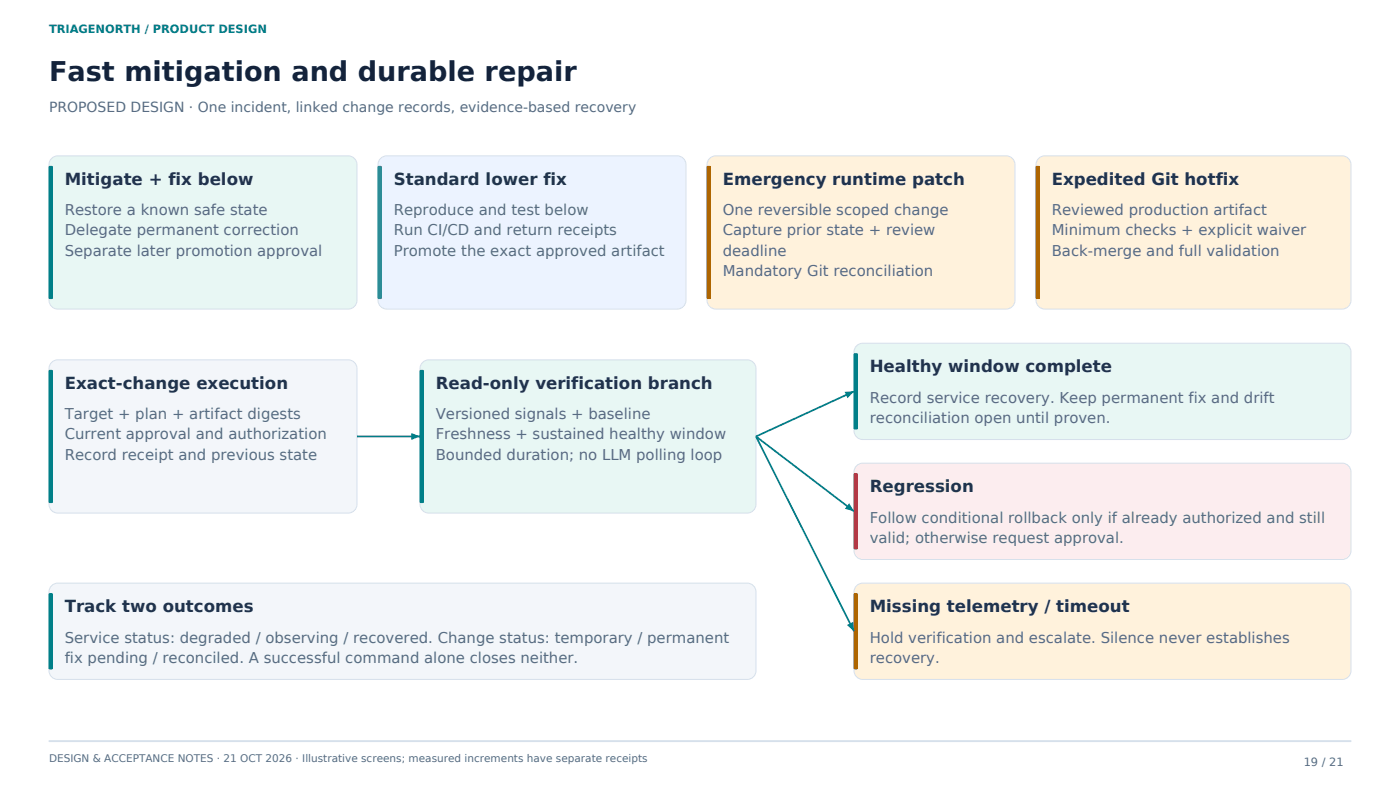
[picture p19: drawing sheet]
<svg xmlns="http://www.w3.org/2000/svg" width="406mm" height="229mm" viewBox="0 0 406 229" stroke-linecap="round" stroke-linejoin="round" font-family="sans-serif">
<defs><g id="words">
<text font-size="7.9" fill="#14233b" x="14.2" y="23.6">Fast mitigation and durable repair</text>
<g font-size="4.8" fill="#20334d">
<text x="18.8" y="53.6">Mitigate + fix below</text>
<text x="114.3" y="53.6">Standard lower fix</text>
<text x="209.8" y="53.6">Emergency runtime patch</text>
<text x="305.3" y="53.6">Expedited Git hotfix</text>
<text x="252.5" y="107.9">Healthy window complete</text>
<text x="18.8" y="112.8">Exact-change execution</text>
<text x="126.5" y="112.8">Read-only verification branch</text>
<text x="252.5" y="142.7">Regression</text>
<text x="18.8" y="177.5">Track two outcomes</text>
<text x="252.5" y="177.5">Missing telemetry / timeout</text>
</g>
<g font-size="4.3" fill="#576b83">
<text x="18.8" y="62.5">Restore a known safe state</text>
<text x="114.3" y="62.5">Reproduce and test below</text>
<text x="209.8" y="62.5">One reversible scoped change</text>
<text x="305.3" y="62.5">Reviewed production artifact</text>
<text x="18.8" y="68.3">Delegate permanent correction</text>
<text x="114.3" y="68.3">Run CI/CD and return receipts</text>
<text x="209.8" y="68.3">Capture prior state + review</text>
<text x="305.3" y="68.3">Minimum checks + explicit waiver</text>
<text x="18.8" y="74.1">Separate later promotion approval</text>
<text x="114.3" y="74.1">Promote the exact approved artifact</text>
<text x="209.8" y="74.1">deadline</text>
<text x="305.3" y="74.1">Back-merge and full validation</text>
<text x="209.8" y="80">Mandatory Git reconciliation</text>
<text x="252.5" y="116.8">Record service recovery. Keep permanent fix and drift</text>
<text x="18.8" y="121.7">Target + plan + artifact digests</text>
<text x="126.5" y="121.7">Versioned signals + baseline</text>
<text x="252.5" y="122.7">reconciliation open until proven.</text>
<text x="18.8" y="127.5">Current approval and authorization</text>
<text x="126.5" y="127.5">Freshness + sustained healthy window</text>
<text x="18.8" y="133.3">Record receipt and previous state</text>
<text x="126.5" y="133.3">Bounded duration; no LLM polling loop</text>
<text x="252.5" y="151.6">Follow conditional rollback only if already authorized and still</text>
<text x="252.5" y="157.5">valid; otherwise request approval.</text>
<text x="18.8" y="186.4">Service status: degraded / observing / recovered. Change status: temporary / permanent</text>
<text x="252.5" y="186.4">Hold verification and escalate. Silence never establishes</text>
<text x="18.8" y="192.3">fix pending / reconciled. A successful command alone closes neither.</text>
<text x="252.5" y="192.3">recovery.</text>
</g>
<text font-size="4.1" fill="#576b83" x="14.2" y="32.5">PROPOSED DESIGN · One incident, linked change records, evidence-based recovery</text>
<text font-size="3.3" fill="#007f88" x="14.2" y="9.7">TRIAGENORTH / PRODUCT DESIGN</text>
<text font-size="3.3" fill="#576b83" x="378.5" y="222.2">19 / 21</text>
<text font-size="3" fill="#576b83" x="14.2" y="221">DESIGN &amp; ACCEPTANCE NOTES · 21 OCT 2026 · Illustrative screens; measured increments have separate receipts</text>
</g></defs>
<path d="M.6 1a2.53 2.53 0 0 1 1.9-1h401.4a2.54 2.54 0 0 1 2.5 2.5v223.6a2.54 2.54 0 0 1-2.5 2.5h-401.4a2.54 2.54 0 0 1-2.5-2.5v-223.6z" fill-rule="evenodd" fill="#fff" stroke="#fff" stroke-width=".29"/>
<path d="M14.3 214.9l377.9 .1-377.8 .1z" fill-rule="evenodd" fill="#d6e0eb" stroke="#d6e0eb" stroke-width=".29"/>
<path d="M14.8 46.2a2.53 2.53 0 0 1 2-1h84.3a2.54 2.54 0 0 1 2.5 2.6v39.3a2.54 2.54 0 0 1-2.5 2.6h-84.3a2.54 2.54 0 0 1-2.6-2.6v-39.3z" fill-rule="evenodd" fill="#e8f7f4" stroke="#d6e0eb" stroke-width=".29"/>
<path d="M14.3 48.3h.7l.2 .2v37.9l-.2 .2h-.5l-.3-.2z" fill-rule="evenodd" fill="#007f88" stroke="#007f88" stroke-width=".29"/>
<path d="M110.7 45.8l1.6-.6h84.3a2.54 2.54 0 0 1 2.5 2.6v39.3a2.54 2.54 0 0 1-2.5 2.6h-84.3a2.54 2.54 0 0 1-2.6-2.6v-39.3a2.53 2.53 0 0 1 1-2z" fill-rule="evenodd" fill="#ecf3ff" stroke="#d6e0eb" stroke-width=".29"/>
<path d="M109.8 48.3h.7l.2 .2v37.9l-.2 .2h-.5l-.3-.2z" fill-rule="evenodd" fill="#2364b0" stroke="#2364b0" stroke-width=".29"/>
<path d="M206.2 45.8l1.6-.6h84.3a2.54 2.54 0 0 1 2.5 2.6v39.3a2.54 2.54 0 0 1-2.5 2.6h-84.3a2.54 2.54 0 0 1-2.6-2.6v-39.3a2.53 2.53 0 0 1 1-2z" fill-rule="evenodd" fill="#fff2dc" stroke="#d6e0eb" stroke-width=".29"/>
<path d="M205.3 48.3h.7l.2 .2v37.9l-.2 .2h-.5l-.3-.2z" fill-rule="evenodd" fill="#ae6500" stroke="#ae6500" stroke-width=".29"/>
<path d="M301.3 46.2a2.53 2.53 0 0 1 2-1h86.3a2.54 2.54 0 0 1 2.6 2.6v39.3a2.54 2.54 0 0 1-2.6 2.6h-86.3a2.54 2.54 0 0 1-2.6-2.6v-39.3z" fill-rule="evenodd" fill="#fff2dc" stroke="#d6e0eb" stroke-width=".29"/>
<path d="M300.8 48.3h.7l.3 .2v37.9l-.3 .2h-.5l-.3-.2z" fill-rule="evenodd" fill="#ae6500" stroke="#ae6500" stroke-width=".29"/>
<path d="M14.8 105.3a2.53 2.53 0 0 1 2-.9h84.3a2.54 2.54 0 0 1 2.5 2.5v39.4a2.54 2.54 0 0 1-2.5 2.5h-84.3a2.54 2.54 0 0 1-2.6-2.5v-39.4z" fill-rule="evenodd" fill="#f3f6fa" stroke="#d6e0eb" stroke-width=".29"/>
<path d="M14.3 107.5l.7-.1 .2 .3v37.8l-.2 .3h-.5l-.3-.3z" fill-rule="evenodd" fill="#007f88" stroke="#007f88" stroke-width=".29"/>
<path d="M122.9 105l1.6-.6h92.4a2.54 2.54 0 0 1 2.6 2.5v39.4a2.54 2.54 0 0 1-2.6 2.5h-92.4a2.54 2.54 0 0 1-2.6-2.5v-39.4a2.53 2.53 0 0 1 1-1.9z" fill-rule="evenodd" fill="#e8f7f4" stroke="#d6e0eb" stroke-width=".29"/>
<path d="M122 107.5l.7-.1 .2 .3v37.8l-.2 .3h-.5l-.3-.3z" fill-rule="evenodd" fill="#007f88" stroke="#007f88" stroke-width=".29"/>
<path d="M103.6 126.6h18.3" fill="none" stroke="#007f88" stroke-width=".51"/>
<path d="M119.4 125.6l2.5 1-2.5 1z" fill="#007f88"/>
<path d="M248.9 100.1l1.5-.5h139.2a2.54 2.54 0 0 1 2.6 2.5v22.9a2.54 2.54 0 0 1-2.6 2.5h-139.2a2.54 2.54 0 0 1-2.5-2.5v-22.9a2.53 2.53 0 0 1 1-2z" fill-rule="evenodd" fill="#e8f7f4" stroke="#d6e0eb" stroke-width=".29"/>
<path d="M248 102.7l.7-.1 .2 .3v21.3l-.2 .3h-.5l-.3-.3z" fill-rule="evenodd" fill="#007f88" stroke="#007f88" stroke-width=".29"/>
<path d="M248.9 134.9l1.5-.5h139.2a2.54 2.54 0 0 1 2.6 2.5v22.9a2.54 2.54 0 0 1-2.6 2.5h-139.2a2.54 2.54 0 0 1-2.5-2.5v-22.9a2.53 2.53 0 0 1 1-2z" fill-rule="evenodd" fill="#fcedef" stroke="#d6e0eb" stroke-width=".29"/>
<path d="M248 137.5l.7-.1 .2 .3v21.3l-.2 .3h-.5l-.3-.3z" fill-rule="evenodd" fill="#b33945" stroke="#b33945" stroke-width=".29"/>
<path d="M248.9 169.7l1.5-.5h139.2a2.54 2.54 0 0 1 2.6 2.5v22.9a2.54 2.54 0 0 1-2.6 2.5h-139.2a2.54 2.54 0 0 1-2.5-2.5v-22.9a2.53 2.53 0 0 1 1-2z" fill-rule="evenodd" fill="#fff2dc" stroke="#d6e0eb" stroke-width=".29"/>
<path d="M248 172.3l.7-.1 .2 .3v21.3l-.2 .3h-.5l-.3-.3z" fill-rule="evenodd" fill="#ae6500" stroke="#ae6500" stroke-width=".29"/>
<path d="M247.9 113.5l-28.4 13.1" fill="none" stroke="#007f88" stroke-width=".51"/>
<path d="M245.2 113.7l2.7-.2-1.9 2z" fill="#007f88"/>
<path d="M219.5 126.6l28.4 21.7" fill="none" stroke="#007f88" stroke-width=".51"/>
<path d="M246.5 146l1.4 2.3-2.6-.7z" fill="#007f88"/>
<path d="M219.5 126.6l28.4 56.5" fill="none" stroke="#007f88" stroke-width=".51"/>
<path d="M245.9 181.3l1.8-.9 .2 2.7z" fill="#007f88"/>
<path d="M14.8 170.1a2.53 2.53 0 0 1 2-.9h200.1a2.54 2.54 0 0 1 2.6 2.5v22.9a2.54 2.54 0 0 1-2.6 2.5h-200.1a2.54 2.54 0 0 1-2.6-2.5v-22.9z" fill-rule="evenodd" fill="#f3f6fa" stroke="#d6e0eb" stroke-width=".29"/>
<path d="M14.3 172.3l.7-.1 .2 .3v21.3l-.2 .3h-.5l-.3-.3z" fill-rule="evenodd" fill="#007f88" stroke="#007f88" stroke-width=".29"/>
<use href="#words"/>
</svg>
